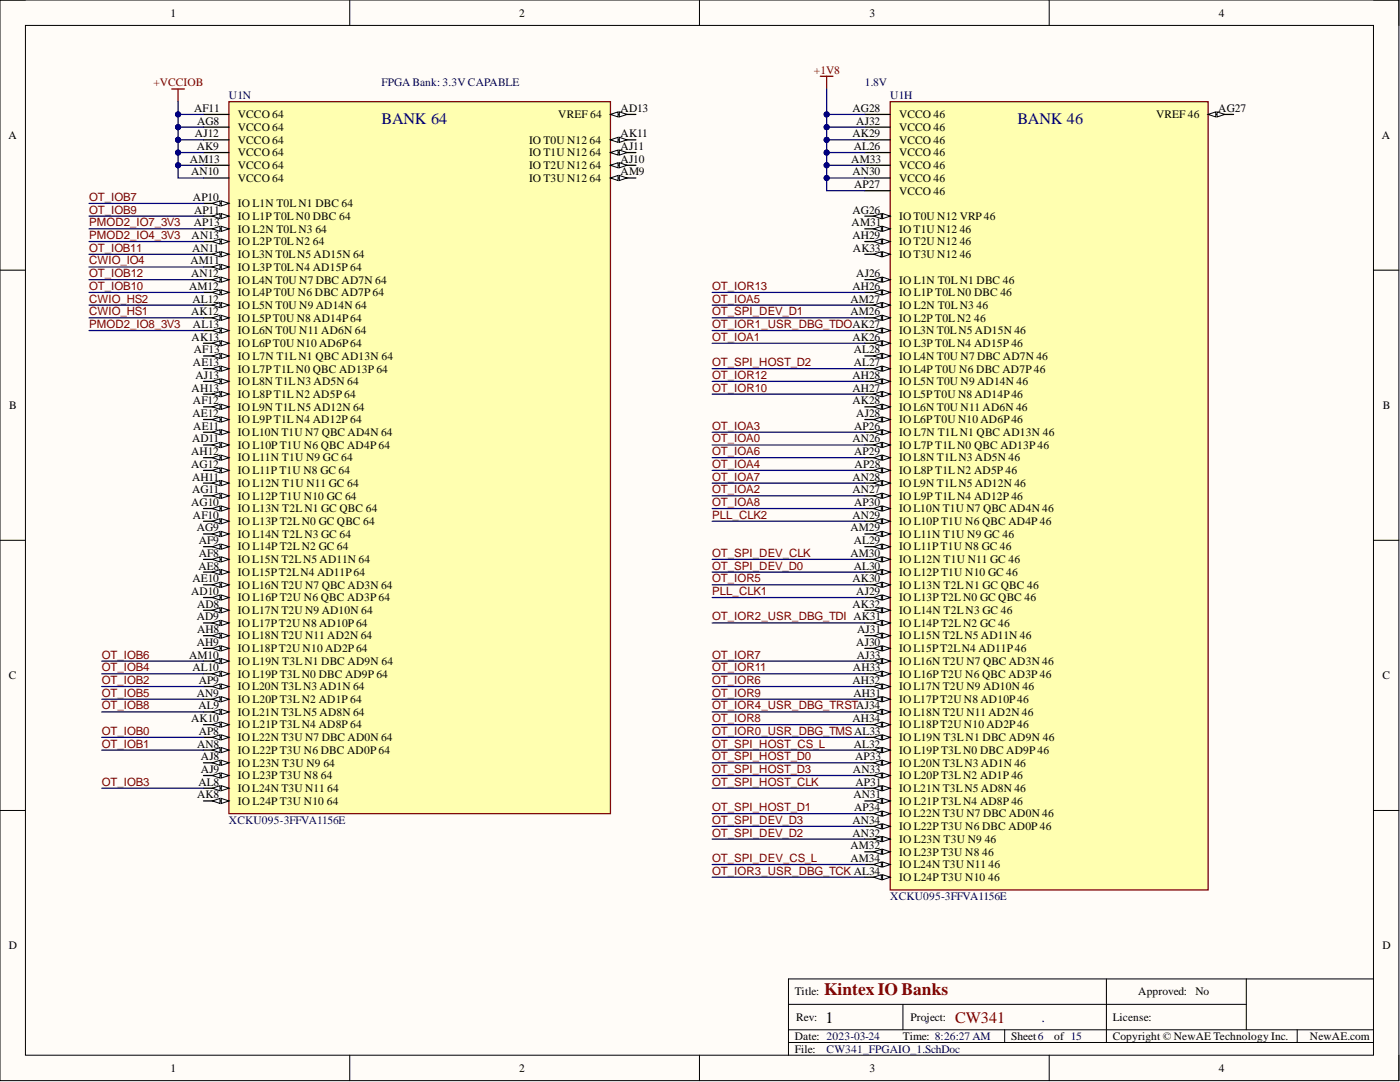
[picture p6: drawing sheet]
<svg xmlns="http://www.w3.org/2000/svg" width="279mm" height="216mm" viewBox="0 0 279 216" stroke-linecap="round" stroke-linejoin="round" font-family="sans-serif">
<defs><g id="words">
<text font-size="3.5" fill="#800000" x="164.5" y="198.6">Kintex IO Banks</text>
<g font-size="3.2" fill="#000080">
<text x="76.1" y="24.7">BANK 64</text>
<text x="203" y="24.7">BANK 46</text>
</g>
<text font-size="3.2" x="164.7" y="204">1</text>
<text font-size="3.2" fill="#800000" x="190.6" y="204">CW341</text>
<g font-size="2.8" fill="#000080">
<text x="184.5" y="203.9">.</text>
<text x="207.9" y="203.9">.</text>
</g>
<g font-size="2.3">
<text x="34" y="3.3">1</text>
<text x="103.6" y="3.3">2</text>
<text x="173.5" y="3.3">3</text>
<text x="243.2" y="3.3">4</text>
<text x="38.7" y="22.3">AF11</text>
<text x="47.5" y="23.6">VCCO 64</text>
<text x="111.4" y="23.6">VREF 64</text>
<text x="123.9" y="22.3">AD13</text>
<text x="170.1" y="22.3">AG28</text>
<text x="179.4" y="23.6">VCCO 46</text>
<text x="230.7" y="23.6">VREF 46</text>
<text x="243.1" y="22.3">AG27</text>
<text x="1.7" y="27.7">A</text>
<text x="38.9" y="27.4">AJ12</text>
<text x="39.3" y="29.9">AK9</text>
<text x="39.3" y="24.9">AG8</text>
<text x="47.5" y="26.1">VCCO 64</text>
<text x="47.5" y="28.7">VCCO 64</text>
<text x="105.6" y="28.7">IO T0U N12</text>
<text x="117.7" y="28.7">64</text>
<text x="123.9" y="27.4">AK11</text>
<text x="123.9" y="29.9">AJ11</text>
<text x="170.1" y="27.4">AK29</text>
<text x="170.4" y="29.9">AL26</text>
<text x="170.9" y="24.9">AJ32</text>
<text x="179.4" y="26.1">VCCO 46</text>
<text x="179.4" y="28.7">VCCO 46</text>
<text x="275.8" y="27.7">A</text>
<text x="37.9" y="32.5">AM13</text>
<text x="38.2" y="35">AN10</text>
<text x="47.5" y="31.2">VCCO 64</text>
<text x="47.5" y="33.7">VCCO 64</text>
<text x="105.6" y="31.2">IO T1U N12</text>
<text x="105.6" y="33.7">IO T2U N12</text>
<text x="117.7" y="31.2">64</text>
<text x="117.7" y="33.7">64</text>
<text x="123.9" y="32.5">AJ10</text>
<text x="123.9" y="35">AM9</text>
<text x="169.9" y="32.5">AM33</text>
<text x="170.1" y="35">AN30</text>
<text x="179.4" y="31.2">VCCO 46</text>
<text x="179.4" y="33.7">VCCO 46</text>
<text x="38.5" y="40.1">AP10</text>
<text x="47.5" y="36.3">VCCO 64</text>
<text x="47.5" y="41.3">IO L1N T0LN1 DBC 64</text>
<text x="105.6" y="36.3">IO T3U N12</text>
<text x="117.7" y="36.3">64</text>
<text x="170.5" y="37.5">AP27</text>
<text x="179.4" y="36.3">VCCO 46</text>
<text x="179.4" y="38.8">VCCO 46</text>
<text x="38.2" y="47.7">AN13</text>
<text x="38.7" y="45.2">AP13</text>
<text x="38.7" y="42.6">AP11</text>
<text x="47.5" y="43.9">IO L1P T0LN0 DBC 64</text>
<text x="47.5" y="46.4">IO L2N T0LN3</text>
<text x="62.9" y="46.4">64</text>
<text x="170" y="45.2">AM31</text>
<text x="170.1" y="42.6">AG26</text>
<text x="170.1" y="47.7">AH29</text>
<text x="179.4" y="43.9">IO T0U N12 VRP46</text>
<text x="179.4" y="46.4">IO T1U N12</text>
<text x="191.5" y="46.4">46</text>
<text x="38" y="52.8">AM11</text>
<text x="38.3" y="50.2">AN11</text>
<text x="47.5" y="49">IO L2P T0LN2</text>
<text x="47.5" y="51.5">IO L3N T0LN5 AD15N 64</text>
<text x="62.4" y="49">64</text>
<text x="170.2" y="50.2">AK33</text>
<text x="179.4" y="49">IO T2U N12</text>
<text x="179.4" y="51.5">IO T3U N12</text>
<text x="191.5" y="49">46</text>
<text x="191.5" y="51.5">46</text>
<text x="37.7" y="57.8">AM12</text>
<text x="38.2" y="55.3">AN12</text>
<text x="47.5" y="54">IO L3P T0LN4 AD15P 64</text>
<text x="47.5" y="56.6">IO L4N T0U N7 DBC AD7N 64</text>
<text x="47.5" y="59.1">IO L4P T0U N6 DBC AD7P 64</text>
<text x="170.1" y="57.8">AH26</text>
<text x="170.9" y="55.3">AJ26</text>
<text x="179.4" y="56.6">IO L1N T0LN1 DBC 46</text>
<text x="179.4" y="59.1">IO L1P T0LN0 DBC 46</text>
<text x="38.2" y="62.9">AK12</text>
<text x="38.4" y="60.4">AL12</text>
<text x="38.5" y="65.4">AL13</text>
<text x="47.5" y="61.6">IO L5N T0U N9 AD14N 64</text>
<text x="47.5" y="64.2">IO L5PT0U N8 AD14P64</text>
<text x="169.7" y="60.4">AM27</text>
<text x="169.7" y="62.9">AM26</text>
<text x="179.4" y="61.6">IO L2N T0LN3</text>
<text x="179.4" y="64.2">IO L2P T0LN2</text>
<text x="194.4" y="64.2">46</text>
<text x="194.9" y="61.6">46</text>
<text x="38.2" y="68">AK13</text>
<text x="38.7" y="70.5">AF13</text>
<text x="47.5" y="66.7">IO L6N T0U N11 AD6N 64</text>
<text x="47.5" y="69.3">IO L6PT0U N10 AD6P64</text>
<text x="47.5" y="71.8">IO L7N T1LN1 QBC AD13N 64</text>
<text x="170.1" y="68">AK26</text>
<text x="170.4" y="70.5">AL28</text>
<text x="179.4" y="66.7">IO L3N T0LN5 AD15N 46</text>
<text x="179.4" y="69.3">IO L3P T0LN4 AD15P 46</text>
<text x="179.4" y="71.8">IO L4N T0U N7 DBC AD7N 46</text>
<text x="38.5" y="73.1">AE13</text>
<text x="39" y="75.6">AJ13</text>
<text x="47.5" y="74.3">IO L7P T1LN0 QBC AD13P 64</text>
<text x="47.5" y="76.9">IO L8N T1LN3 AD5N 64</text>
<text x="170.1" y="75.6">AH28</text>
<text x="170.4" y="73.1">AL27</text>
<text x="179.4" y="74.3">IO L4P T0U N6 DBC AD7P 46</text>
<text x="179.4" y="76.9">IO L5N T0U N9 AD14N 46</text>
<text x="1.9" y="81.6">B</text>
<text x="38.2" y="78.1">AH13</text>
<text x="38.4" y="83.2">AE12</text>
<text x="38.5" y="80.7">AF12</text>
<text x="47.5" y="79.4">IO L8P T1LN2 AD5P 64</text>
<text x="47.5" y="81.9">IO L9N T1LN5 AD12N 64</text>
<text x="170.1" y="78.1">AH27</text>
<text x="170.1" y="80.7">AK28</text>
<text x="170.9" y="83.2">AJ28</text>
<text x="179.4" y="79.4">IO L5PT0U N8 AD14P46</text>
<text x="179.4" y="81.9">IO L6N T0U N11 AD6N 46</text>
<text x="276" y="81.6">B</text>
<text x="38.3" y="88.3">AD11</text>
<text x="38.6" y="85.7">AE11</text>
<text x="47.5" y="84.5">IO L9P T1LN4 AD12P 64</text>
<text x="47.5" y="87">IO L10N T1U N7 QBC AD4N 64</text>
<text x="47.5" y="89.5">IO L10P T1U N6 QBC AD4P 64</text>
<text x="170.1" y="88.3">AN26</text>
<text x="170.5" y="85.7">AP26</text>
<text x="179.4" y="84.5">IO L6PT0U N10 AD6P46</text>
<text x="179.4" y="87">IO L7N T1LN1 QBC AD13N 46</text>
<text x="179.4" y="89.5">IO L7P T1LN0 QBC AD13P 46</text>
<text x="38.2" y="90.8">AH12</text>
<text x="38.2" y="93.4">AG12</text>
<text x="38.3" y="95.9">AH11</text>
<text x="47.5" y="92.1">IO L11N T1U N9 GC 64</text>
<text x="47.5" y="94.6">IO L11P T1U N8 GC 64</text>
<text x="170.1" y="95.9">AN28</text>
<text x="170.5" y="90.8">AP29</text>
<text x="170.6" y="93.4">AP28</text>
<text x="179.4" y="92.1">IO L8N T1LN3 AD5N 46</text>
<text x="179.4" y="94.6">IO L8P T1LN2 AD5P 46</text>
<text x="38.2" y="101">AG10</text>
<text x="38.3" y="98.4">AG11</text>
<text x="47.5" y="97.2">IO L12N T1U N11 GC 64</text>
<text x="47.5" y="99.7">IO L12P T1U N10 GC 64</text>
<text x="170.1" y="98.4">AN27</text>
<text x="170.5" y="101">AP30</text>
<text x="179.4" y="97.2">IO L9N T1LN5 AD12N 46</text>
<text x="179.4" y="99.7">IO L9P T1LN4 AD12P 46</text>
<text x="38.5" y="103.5">AF10</text>
<text x="39.3" y="106">AG9</text>
<text x="47.5" y="102.2">IO L13N T2LN1 GC QBC 64</text>
<text x="47.5" y="104.8">IO L13P T2LN0 GC QBC 64</text>
<text x="47.5" y="107.3">IO L14N T2LN3 GC 64</text>
<text x="169.7" y="106">AM29</text>
<text x="170.1" y="103.5">AN29</text>
<text x="179.4" y="102.2">IO L10N T1U N7 QBC AD4N 46</text>
<text x="179.4" y="104.8">IO L10P T1U N6 QBC AD4P 46</text>
<text x="179.4" y="107.3">IO L11N T1U N9 GC 46</text>
<text x="39.6" y="113.6">AE8</text>
<text x="39.7" y="108.6">AF9</text>
<text x="39.7" y="111.1">AF8</text>
<text x="47.5" y="109.8">IO L14P T2LN2 GC 64</text>
<text x="47.5" y="112.4">IO L15N T2LN5 AD11N 64</text>
<text x="169.7" y="111.1">AM30</text>
<text x="170.4" y="108.6">AL29</text>
<text x="170.4" y="113.6">AL30</text>
<text x="179.4" y="109.8">IO L11P T1U N8 GC 46</text>
<text x="179.4" y="112.4">IO L12N T1U N11 GC 46</text>
<text x="38.2" y="118.7">AD10</text>
<text x="38.4" y="116.2">AE10</text>
<text x="47.5" y="114.9">IO L15PT2LN4 AD11P64</text>
<text x="47.5" y="117.5">IO L16N T2U N7 QBC AD3N 64</text>
<text x="47.5" y="120">IO L16P T2U N6 QBC AD3P 64</text>
<text x="170.1" y="116.2">AK30</text>
<text x="170.9" y="118.7">AJ29</text>
<text x="179.4" y="114.9">IO L12P T1U N10 GC 46</text>
<text x="179.4" y="117.5">IO L13N T2LN1 GC QBC 46</text>
<text x="179.4" y="120">IO L13P T2LN0 GC QBC 46</text>
<text x="39.3" y="123.8">AD9</text>
<text x="39.3" y="121.3">AD8</text>
<text x="47.5" y="122.5">IO L17N T2U N9 AD10N 64</text>
<text x="47.5" y="125.1">IO L17PT2U N8 AD10P64</text>
<text x="170.1" y="121.3">AK32</text>
<text x="179.4" y="122.5">IO L14N T2LN3 GC 46</text>
<text x="179.4" y="125.1">IO L14P T2LN2 GC 46</text>
<text x="37.7" y="131.4">AM10</text>
<text x="39.3" y="128.9">AH9</text>
<text x="39.3" y="126.3">AH8</text>
<text x="47.5" y="127.6">IO L18N T2U N11 AD2N 64</text>
<text x="47.5" y="130.1">IO L18PT2U N10 AD2P64</text>
<text x="170.9" y="128.9">AJ30</text>
<text x="171" y="131.4">AJ33</text>
<text x="171.1" y="126.3">AJ31</text>
<text x="179.4" y="127.6">IO L15N T2LN5 AD11N 46</text>
<text x="179.4" y="130.1">IO L15PT2LN4 AD11P46</text>
<text x="1.8" y="135.5">C</text>
<text x="38.4" y="133.9">AL10</text>
<text x="39.7" y="136.5">AP9</text>
<text x="47.5" y="132.7">IO L19N T3LN1 DBC AD9N 64</text>
<text x="47.5" y="135.2">IO L19P T3LN0 DBC AD9P 64</text>
<text x="47.5" y="137.7">IO L20N T3LN3 AD1N 64</text>
<text x="170.1" y="136.5">AH32</text>
<text x="170.2" y="133.9">AH33</text>
<text x="179.4" y="132.7">IO L16N T2U N7 QBC AD3N 46</text>
<text x="179.4" y="135.2">IO L16P T2U N6 QBC AD3P 46</text>
<text x="179.4" y="137.7">IO L17N T2U N9 AD10N 46</text>
<text x="275.9" y="135.5">C</text>
<text x="39.3" y="139">AN9</text>
<text x="39.6" y="141.6">AL9</text>
<text x="47.5" y="140.3">IO L20P T3LN2 AD1P 64</text>
<text x="47.5" y="142.8">IO L21N T3LN5 AD8N 64</text>
<text x="170.3" y="139">AH31</text>
<text x="179.4" y="140.3">IO L17PT2U N8 AD10P46</text>
<text x="179.4" y="142.8">IO L18N T2U N11 AD2N 46</text>
<text x="38.2" y="144.1">AK10</text>
<text x="39.3" y="149.2">AN8</text>
<text x="39.7" y="146.6">AP8</text>
<text x="47.5" y="145.4">IO L21P T3LN4 AD8P 64</text>
<text x="47.5" y="147.9">IO L22N T3U N7 DBC AD0N 64</text>
<text x="170.1" y="144.1">AH34</text>
<text x="170.4" y="149.2">AL32</text>
<text x="179.4" y="145.4">IO L18PT2U N10 AD2P46</text>
<text x="179.4" y="147.9">IO L19N T3LN1 DBC AD9N 46</text>
<text x="40.1" y="151.7">AJ8</text>
<text x="40.1" y="154.2">AJ9</text>
<text x="47.5" y="150.4">IO L22P T3U N6 DBC AD0P 64</text>
<text x="47.5" y="153">IO L23N T3U N9</text>
<text x="47.5" y="155.5">IO L23P T3U N8</text>
<text x="64" y="155.5">64</text>
<text x="64.5" y="153">64</text>
<text x="170.2" y="154.2">AN33</text>
<text x="170.6" y="151.7">AP33</text>
<text x="179.4" y="150.4">IO L19P T3LN0 DBC AD9P 46</text>
<text x="179.4" y="153">IO L20N T3LN3 AD1N 46</text>
<text x="179.4" y="155.5">IO L20P T3LN2 AD1P 46</text>
<text x="39.3" y="159.3">AK8</text>
<text x="39.6" y="156.8">AL8</text>
<text x="47.5" y="158">IO L24N T3U N11</text>
<text x="47.5" y="160.6">IO L24P T3U N10</text>
<text x="65.2" y="160.6">64</text>
<text x="65.3" y="158">64</text>
<text x="170.3" y="159.3">AN31</text>
<text x="170.5" y="161.8">AP34</text>
<text x="170.7" y="156.8">AP31</text>
<text x="179.4" y="158">IO L21N T3LN5 AD8N 46</text>
<text x="179.4" y="160.6">IO L21P T3LN4 AD8P 46</text>
<text x="170.1" y="164.4">AN34</text>
<text x="170.1" y="166.9">AN32</text>
<text x="179.4" y="163.1">IO L22N T3U N7 DBC AD0N 46</text>
<text x="179.4" y="165.7">IO L22P T3U N6 DBC AD0P 46</text>
<text x="169.7" y="169.5">AM32</text>
<text x="169.7" y="172">AM34</text>
<text x="179.4" y="168.2">IO L23N T3U N9</text>
<text x="179.4" y="170.7">IO L23P T3U N8</text>
<text x="179.4" y="173.3">IO L24N T3U N11</text>
<text x="196" y="170.7">46</text>
<text x="196.5" y="168.2">46</text>
<text x="197.3" y="173.3">46</text>
<text x="179.4" y="175.8">IO L24P T3U N10</text>
<text x="197.2" y="175.8">46</text>
<text x="1.8" y="189.4">D</text>
<text x="275.9" y="189.4">D</text>
<text x="158.6" y="198.6">Title:</text>
<text x="158.9" y="203.7">Rev:</text>
<text x="181.7" y="203.7">Project:</text>
<text x="222.1" y="203.7">License:</text>
<text x="227.2" y="198.6">Approved:</text>
<text x="238.6" y="198.6">No</text>
<text x="158.6" y="207.5">Date: 2023-03-24</text>
<text x="180.2" y="207.5">Time: 8:26:27 AM</text>
<text x="201.8" y="207.5">Sheet6</text>
<text x="210.4" y="207.5">of 15</text>
<text x="222.1" y="207.5">Copyright © NewAE Technology Inc.</text>
<text x="261.4" y="207.5">NewAE.com</text>
<text x="34" y="213.9">1</text>
<text x="103.6" y="213.9">2</text>
<text x="158.6" y="210">File:</text>
<text x="173.5" y="213.9">3</text>
<text x="243.2" y="213.9">4</text>
</g>
<g font-size="2.3" fill="#800000">
<text x="30.6" y="17.3">+VCCIOB</text>
<text x="162.4" y="14.7">+1V8</text>
<text x="17.8" y="40.1">OT_IOB7</text>
<text x="17.8" y="47.7">PMOD2_IO4_3V3</text>
<text x="17.8" y="45.2">PMOD2_IO7_3V3</text>
<text x="17.8" y="42.6">OT_IOB9</text>
<text x="17.8" y="50.2">OT_IOB11</text>
<text x="17.8" y="52.8">CWIO_IO4</text>
<text x="17.8" y="57.8">OT_IOB10</text>
<text x="17.8" y="55.3">OT_IOB12</text>
<text x="142.1" y="57.8">OT_IOR13</text>
<text x="17.8" y="65.4">PMOD2_IO8_3V3</text>
<text x="17.8" y="62.9">CWIO_HS1</text>
<text x="17.8" y="60.4">CWIO_HS2</text>
<text x="142.1" y="62.9">OT_SPI_DEV_D1</text>
<text x="142.1" y="65.4">OT_IOR1_USR_DBG_TDOAK27</text>
<text x="142.1" y="60.4">OT_IOA5</text>
<text x="142.1" y="68">OT_IOA1</text>
<text x="142.1" y="73.1">OT_SPI_HOST_D2</text>
<text x="142.1" y="75.6">OT_IOR12</text>
<text x="142.1" y="78.1">OT_IOR10</text>
<text x="142.1" y="88.3">OT_IOA0</text>
<text x="142.1" y="85.7">OT_IOA3</text>
<text x="142.1" y="93.4">OT_IOA4</text>
<text x="142.1" y="90.8">OT_IOA6</text>
<text x="142.1" y="95.9">OT_IOA7</text>
<text x="142.1" y="98.4">OT_IOA2</text>
<text x="142.1" y="101">OT_IOA8</text>
<text x="142.1" y="103.5">PLL_CLK2</text>
<text x="142.1" y="111.1">OT_SPI_DEV_CLK</text>
<text x="142.1" y="113.6">OT_SPI_DEV_D0</text>
<text x="142.1" y="116.2">OT_IOR5</text>
<text x="142.1" y="118.7">PLL_CLK1</text>
<text x="142.1" y="123.8">OT_IOR2_USR_DBG_TDI AK31</text>
<text x="20.3" y="131.4">OT_IOB6</text>
<text x="142.1" y="131.4">OT_IOR7</text>
<text x="20.3" y="136.5">OT_IOB2</text>
<text x="20.3" y="133.9">OT_IOB4</text>
<text x="142.1" y="136.5">OT_IOR6</text>
<text x="142.1" y="133.9">OT_IOR11</text>
<text x="20.3" y="139">OT_IOB5</text>
<text x="20.3" y="141.6">OT_IOB8</text>
<text x="142.1" y="141.6">OT_IOR4_USR_DBG_TRSTAJ34</text>
<text x="142.1" y="139">OT_IOR9</text>
<text x="20.3" y="146.6">OT_IOB0</text>
<text x="20.3" y="149.2">OT_IOB1</text>
<text x="142.1" y="149.2">OT_SPI_HOST_CS_L</text>
<text x="142.1" y="146.6">OT_IOR0_USR_DBG_TMSAL33</text>
<text x="142.1" y="144.1">OT_IOR8</text>
<text x="142.1" y="151.7">OT_SPI_HOST_D0</text>
<text x="142.1" y="154.2">OT_SPI_HOST_D3</text>
<text x="20.3" y="156.8">OT_IOB3</text>
<text x="142.1" y="161.8">OT_SPI_HOST_D1</text>
<text x="142.1" y="156.8">OT_SPI_HOST_CLK</text>
<text x="142.1" y="166.9">OT_SPI_DEV_D2</text>
<text x="142.1" y="164.4">OT_SPI_DEV_D3</text>
<text x="142.1" y="172">OT_SPI_DEV_CS_L</text>
<text x="142.1" y="174.5">OT_IOR3_USR_DBG_TCK AL34</text>
</g>
<g font-size="2.3" fill="#000080">
<text x="76.1" y="17.3">FPGABank: 3.3V CAPABLE</text>
<text x="172.6" y="17.3">1.8V</text>
<text x="45.7" y="19.8">U1N</text>
<text x="177.7" y="19.8">U1H</text>
<text x="45.7" y="164.4">XCKU095-3FFVA1156E</text>
<text x="177.7" y="179.6">XCKU095-3FFVA1156E</text>
<text x="165" y="210">CW341_FPGAIO_1.SchDoc</text>
</g>
</g></defs>
<path d="M0 0h279.2v215.6h-279.2z" fill-rule="evenodd" fill="#fffcf8"/>
<path d="M0 0h279.2v215.6h-279.2z" fill="none" stroke="#000" stroke-width=".2"/>
<path d="M5.1 5.1h269v205.5h-269z" fill-rule="evenodd" fill="#fffcf8"/>
<g fill="none" stroke="#000" stroke-width=".2">
<path d="M0 0h5.1M5.1 5.1h269v205.5h-269zM69.8 0v5.1M139.6 0v5.1M209.4 0v5.1M274.1 0h5.1v5.1M0 53.9h5.1M274.1 53.9h5.1M0 107.8h5.1M274.1 107.8h5.1M0 161.7h5.1M274.1 161.7h5.1"/>
<path d="M220.8 195.3v12.7M248.7 195.3v10.2M274.1 195.3h-116.7v15.3M69.8 210.6v5M139.6 210.6v5M157.4 200.4h91.3M157.4 208h116.7M157.4 205.5h116.7M180.2 200.4v5.1M200.5 205.5v2.5M209.4 210.6v5M258.9 205.5v2.5"/>
<path d="M279.2 210.6v5"/>
</g>
<path d="M34.3 17.8h2.5M35.5 17.8v2.5M163.7 15.2h2.5M165 15.2v2.6" fill="none" stroke="#800000" stroke-width=".25"/>
<path d="M45.7 20.3h76.1v142.1h-76.1z" fill-rule="evenodd" fill="#ffffb0"/>
<path d="M45.7 20.3h76.1v142.1h-76.1z" fill="none" stroke="#800000" stroke-width=".25"/>
<path d="M40.6 22.8h5.1M40.6 25.4h5.1M40.6 27.9h5.1M40.6 30.4h5.1M40.6 33h5.1M40.6 35.5h5.1M40.6 40.6h5.1" fill="none" stroke="#000" stroke-width=".25"/>
<path d="M44.2 40.1l1.5 .5-1.5 .5z" fill="#f8fcff"/>
<path d="M44.2 40.1l1.5 .5-1.5 .5z" fill="none" stroke="#000" stroke-width=".2"/>
<path d="M42.4 40.6l1.5-.5v1z" fill="#f8fcff"/>
<path d="M42.4 40.6l1.5-.5v1z" fill="none" stroke="#000" stroke-width=".2"/>
<path d="M40.6 43.1h5.1" fill="none" stroke="#000" stroke-width=".25"/>
<path d="M44.2 42.6l1.5 .5-1.5 .5z" fill="#f8fcff"/>
<path d="M44.2 42.6l1.5 .5-1.5 .5z" fill="none" stroke="#000" stroke-width=".2"/>
<path d="M42.4 43.1l1.5-.5v1z" fill="#f8fcff"/>
<path d="M42.4 43.1l1.5-.5v1z" fill="none" stroke="#000" stroke-width=".2"/>
<path d="M40.6 45.7h5.1" fill="none" stroke="#000" stroke-width=".25"/>
<path d="M44.2 45.2l1.5 .5-1.5 .5z" fill="#f8fcff"/>
<path d="M44.2 45.2l1.5 .5-1.5 .5z" fill="none" stroke="#000" stroke-width=".2"/>
<path d="M42.4 45.7l1.5-.5v1z" fill="#f8fcff"/>
<path d="M42.4 45.7l1.5-.5v1z" fill="none" stroke="#000" stroke-width=".2"/>
<path d="M40.6 48.2h5.1" fill="none" stroke="#000" stroke-width=".25"/>
<path d="M44.2 47.7l1.5 .5-1.5 .5z" fill="#f8fcff"/>
<path d="M44.2 47.7l1.5 .5-1.5 .5z" fill="none" stroke="#000" stroke-width=".2"/>
<path d="M42.4 48.2l1.5-.5v1z" fill="#f8fcff"/>
<path d="M42.4 48.2l1.5-.5v1z" fill="none" stroke="#000" stroke-width=".2"/>
<path d="M40.6 50.7h5.1" fill="none" stroke="#000" stroke-width=".25"/>
<path d="M44.2 50.2l1.5 .5-1.5 .5z" fill="#f8fcff"/>
<path d="M44.2 50.2l1.5 .5-1.5 .5z" fill="none" stroke="#000" stroke-width=".2"/>
<path d="M42.4 50.7l1.5-.5v1z" fill="#f8fcff"/>
<path d="M42.4 50.7l1.5-.5v1z" fill="none" stroke="#000" stroke-width=".2"/>
<path d="M40.6 53.3h5.1" fill="none" stroke="#000" stroke-width=".25"/>
<path d="M44.2 52.8l1.5 .5-1.5 .5z" fill="#f8fcff"/>
<path d="M44.2 52.8l1.5 .5-1.5 .5z" fill="none" stroke="#000" stroke-width=".2"/>
<path d="M42.4 53.3l1.5-.5v1z" fill="#f8fcff"/>
<path d="M42.4 53.3l1.5-.5v1z" fill="none" stroke="#000" stroke-width=".2"/>
<path d="M40.6 55.8h5.1" fill="none" stroke="#000" stroke-width=".25"/>
<path d="M44.2 55.3l1.5 .5-1.5 .5z" fill="#f8fcff"/>
<path d="M44.2 55.3l1.5 .5-1.5 .5z" fill="none" stroke="#000" stroke-width=".2"/>
<path d="M42.4 55.8l1.5-.5v1z" fill="#f8fcff"/>
<path d="M42.4 55.8l1.5-.5v1z" fill="none" stroke="#000" stroke-width=".2"/>
<path d="M40.6 58.3h5.1" fill="none" stroke="#000" stroke-width=".25"/>
<path d="M44.2 57.8l1.5 .5-1.5 .6z" fill="#f8fcff"/>
<path d="M44.2 57.8l1.5 .5-1.5 .6z" fill="none" stroke="#000" stroke-width=".2"/>
<path d="M42.4 58.3l1.5-.5v1.1z" fill="#f8fcff"/>
<path d="M42.4 58.3l1.5-.5v1.1z" fill="none" stroke="#000" stroke-width=".2"/>
<path d="M40.6 60.9h5.1" fill="none" stroke="#000" stroke-width=".25"/>
<path d="M44.2 60.4l1.5 .5-1.5 .5z" fill="#f8fcff"/>
<path d="M44.2 60.4l1.5 .5-1.5 .5z" fill="none" stroke="#000" stroke-width=".2"/>
<path d="M42.4 60.9l1.5-.5v1z" fill="#f8fcff"/>
<path d="M42.4 60.9l1.5-.5v1z" fill="none" stroke="#000" stroke-width=".2"/>
<path d="M40.6 63.4h5.1" fill="none" stroke="#000" stroke-width=".25"/>
<path d="M44.2 62.9l1.5 .5-1.5 .5z" fill="#f8fcff"/>
<path d="M44.2 62.9l1.5 .5-1.5 .5z" fill="none" stroke="#000" stroke-width=".2"/>
<path d="M42.4 63.4l1.5-.5v1z" fill="#f8fcff"/>
<path d="M42.4 63.4l1.5-.5v1z" fill="none" stroke="#000" stroke-width=".2"/>
<path d="M40.6 66h5.1" fill="none" stroke="#000" stroke-width=".25"/>
<path d="M44.2 65.4l1.5 .6-1.5 .5z" fill="#f8fcff"/>
<path d="M44.2 65.4l1.5 .6-1.5 .5z" fill="none" stroke="#000" stroke-width=".2"/>
<path d="M42.4 66l1.5-.6v1.1z" fill="#f8fcff"/>
<path d="M42.4 66l1.5-.6v1.1z" fill="none" stroke="#000" stroke-width=".2"/>
<path d="M40.6 68.5h5.1" fill="none" stroke="#000" stroke-width=".25"/>
<path d="M44.2 68l1.5 .5-1.5 .5z" fill="#f8fcff"/>
<path d="M44.2 68l1.5 .5-1.5 .5z" fill="none" stroke="#000" stroke-width=".2"/>
<path d="M42.4 68.5l1.5-.5v1z" fill="#f8fcff"/>
<path d="M42.4 68.5l1.5-.5v1z" fill="none" stroke="#000" stroke-width=".2"/>
<path d="M40.6 71h5.1" fill="none" stroke="#000" stroke-width=".25"/>
<path d="M44.2 70.5l1.5 .5-1.5 .5z" fill="#f8fcff"/>
<path d="M44.2 70.5l1.5 .5-1.5 .5z" fill="none" stroke="#000" stroke-width=".2"/>
<path d="M42.4 71l1.5-.5v1z" fill="#f8fcff"/>
<path d="M42.4 71l1.5-.5v1z" fill="none" stroke="#000" stroke-width=".2"/>
<path d="M40.6 73.6h5.1" fill="none" stroke="#000" stroke-width=".25"/>
<path d="M44.2 73.1l1.5 .5-1.5 .5z" fill="#f8fcff"/>
<path d="M44.2 73.1l1.5 .5-1.5 .5z" fill="none" stroke="#000" stroke-width=".2"/>
<path d="M42.4 73.6l1.5-.5v1z" fill="#f8fcff"/>
<path d="M42.4 73.6l1.5-.5v1z" fill="none" stroke="#000" stroke-width=".2"/>
<path d="M40.6 76.1h5.1" fill="none" stroke="#000" stroke-width=".25"/>
<path d="M44.2 75.6l1.5 .5-1.5 .5z" fill="#f8fcff"/>
<path d="M44.2 75.6l1.5 .5-1.5 .5z" fill="none" stroke="#000" stroke-width=".2"/>
<path d="M42.4 76.1l1.5-.5v1z" fill="#f8fcff"/>
<path d="M42.4 76.1l1.5-.5v1z" fill="none" stroke="#000" stroke-width=".2"/>
<path d="M40.6 78.6h5.1" fill="none" stroke="#000" stroke-width=".25"/>
<path d="M44.2 78.1l1.5 .5-1.5 .5z" fill="#f8fcff"/>
<path d="M44.2 78.1l1.5 .5-1.5 .5z" fill="none" stroke="#000" stroke-width=".2"/>
<path d="M42.4 78.6l1.5-.5v1z" fill="#f8fcff"/>
<path d="M42.4 78.6l1.5-.5v1z" fill="none" stroke="#000" stroke-width=".2"/>
<path d="M40.6 81.2h5.1" fill="none" stroke="#000" stroke-width=".25"/>
<path d="M44.2 80.7l1.5 .5-1.5 .5z" fill="#f8fcff"/>
<path d="M44.2 80.7l1.5 .5-1.5 .5z" fill="none" stroke="#000" stroke-width=".2"/>
<path d="M42.4 81.2l1.5-.5v1z" fill="#f8fcff"/>
<path d="M42.4 81.2l1.5-.5v1z" fill="none" stroke="#000" stroke-width=".2"/>
<path d="M40.6 83.7h5.1" fill="none" stroke="#000" stroke-width=".25"/>
<path d="M44.2 83.2l1.5 .5-1.5 .5z" fill="#f8fcff"/>
<path d="M44.2 83.2l1.5 .5-1.5 .5z" fill="none" stroke="#000" stroke-width=".2"/>
<path d="M42.4 83.7l1.5-.5v1z" fill="#f8fcff"/>
<path d="M42.4 83.7l1.5-.5v1z" fill="none" stroke="#000" stroke-width=".2"/>
<path d="M40.6 86.3h5.1" fill="none" stroke="#000" stroke-width=".25"/>
<path d="M44.2 85.7l1.5 .6-1.5 .5z" fill="#f8fcff"/>
<path d="M44.2 85.7l1.5 .6-1.5 .5z" fill="none" stroke="#000" stroke-width=".2"/>
<path d="M42.4 86.3l1.5-.6v1.1z" fill="#f8fcff"/>
<path d="M42.4 86.3l1.5-.6v1.1z" fill="none" stroke="#000" stroke-width=".2"/>
<path d="M40.6 88.8h5.1" fill="none" stroke="#000" stroke-width=".25"/>
<path d="M44.2 88.3l1.5 .5-1.5 .5z" fill="#f8fcff"/>
<path d="M44.2 88.3l1.5 .5-1.5 .5z" fill="none" stroke="#000" stroke-width=".2"/>
<path d="M42.4 88.8l1.5-.5v1z" fill="#f8fcff"/>
<path d="M42.4 88.8l1.5-.5v1z" fill="none" stroke="#000" stroke-width=".2"/>
<path d="M40.6 91.3h5.1" fill="none" stroke="#000" stroke-width=".25"/>
<path d="M44.2 90.8l1.5 .5-1.5 .5z" fill="#f8fcff"/>
<path d="M44.2 90.8l1.5 .5-1.5 .5z" fill="none" stroke="#000" stroke-width=".2"/>
<path d="M42.4 91.3l1.5-.5v1z" fill="#f8fcff"/>
<path d="M42.4 91.3l1.5-.5v1z" fill="none" stroke="#000" stroke-width=".2"/>
<path d="M40.6 93.9h5.1" fill="none" stroke="#000" stroke-width=".25"/>
<path d="M44.2 93.4l1.5 .5-1.5 .5z" fill="#f8fcff"/>
<path d="M44.2 93.4l1.5 .5-1.5 .5z" fill="none" stroke="#000" stroke-width=".2"/>
<path d="M42.4 93.9l1.5-.5v1z" fill="#f8fcff"/>
<path d="M42.4 93.9l1.5-.5v1z" fill="none" stroke="#000" stroke-width=".2"/>
<path d="M40.6 96.4h5.1" fill="none" stroke="#000" stroke-width=".25"/>
<path d="M44.2 95.9l1.5 .5-1.5 .5z" fill="#f8fcff"/>
<path d="M44.2 95.9l1.5 .5-1.5 .5z" fill="none" stroke="#000" stroke-width=".2"/>
<path d="M42.4 96.4l1.5-.5v1z" fill="#f8fcff"/>
<path d="M42.4 96.4l1.5-.5v1z" fill="none" stroke="#000" stroke-width=".2"/>
<path d="M40.6 98.9h5.1" fill="none" stroke="#000" stroke-width=".25"/>
<path d="M44.2 98.4l1.5 .5-1.5 .5z" fill="#f8fcff"/>
<path d="M44.2 98.4l1.5 .5-1.5 .5z" fill="none" stroke="#000" stroke-width=".2"/>
<path d="M42.4 98.9l1.5-.5v1z" fill="#f8fcff"/>
<path d="M42.4 98.9l1.5-.5v1z" fill="none" stroke="#000" stroke-width=".2"/>
<path d="M40.6 101.5h5.1" fill="none" stroke="#000" stroke-width=".25"/>
<path d="M44.2 101l1.5 .5-1.5 .5z" fill="#f8fcff"/>
<path d="M44.2 101l1.5 .5-1.5 .5z" fill="none" stroke="#000" stroke-width=".2"/>
<path d="M42.4 101.5l1.5-.5v1z" fill="#f8fcff"/>
<path d="M42.4 101.5l1.5-.5v1z" fill="none" stroke="#000" stroke-width=".2"/>
<path d="M40.6 104h5.1" fill="none" stroke="#000" stroke-width=".25"/>
<path d="M44.2 103.5l1.5 .5-1.5 .5z" fill="#f8fcff"/>
<path d="M44.2 103.5l1.5 .5-1.5 .5z" fill="none" stroke="#000" stroke-width=".2"/>
<path d="M42.4 104l1.5-.5v1z" fill="#f8fcff"/>
<path d="M42.4 104l1.5-.5v1z" fill="none" stroke="#000" stroke-width=".2"/>
<path d="M40.6 106.5h5.1" fill="none" stroke="#000" stroke-width=".25"/>
<path d="M44.2 106l1.5 .5-1.5 .6z" fill="#f8fcff"/>
<path d="M44.2 106l1.5 .5-1.5 .6z" fill="none" stroke="#000" stroke-width=".2"/>
<path d="M42.4 106.5l1.5-.5v1.1z" fill="#f8fcff"/>
<path d="M42.4 106.5l1.5-.5v1.1z" fill="none" stroke="#000" stroke-width=".2"/>
<path d="M40.6 109.1h5.1" fill="none" stroke="#000" stroke-width=".25"/>
<path d="M44.2 108.6l1.5 .5-1.5 .5z" fill="#f8fcff"/>
<path d="M44.2 108.6l1.5 .5-1.5 .5z" fill="none" stroke="#000" stroke-width=".2"/>
<path d="M42.4 109.1l1.5-.5v1z" fill="#f8fcff"/>
<path d="M42.4 109.1l1.5-.5v1z" fill="none" stroke="#000" stroke-width=".2"/>
<path d="M40.6 111.6h5.1" fill="none" stroke="#000" stroke-width=".25"/>
<path d="M44.2 111.1l1.5 .5-1.5 .5z" fill="#f8fcff"/>
<path d="M44.2 111.1l1.5 .5-1.5 .5z" fill="none" stroke="#000" stroke-width=".2"/>
<path d="M42.4 111.6l1.5-.5v1z" fill="#f8fcff"/>
<path d="M42.4 111.6l1.5-.5v1z" fill="none" stroke="#000" stroke-width=".2"/>
<path d="M40.6 114.2h5.1" fill="none" stroke="#000" stroke-width=".25"/>
<path d="M44.2 113.6l1.5 .6-1.5 .5z" fill="#f8fcff"/>
<path d="M44.2 113.6l1.5 .6-1.5 .5z" fill="none" stroke="#000" stroke-width=".2"/>
<path d="M42.4 114.2l1.5-.6v1.1z" fill="#f8fcff"/>
<path d="M42.4 114.2l1.5-.6v1.1z" fill="none" stroke="#000" stroke-width=".2"/>
<path d="M40.6 116.7h5.1" fill="none" stroke="#000" stroke-width=".25"/>
<path d="M44.2 116.2l1.5 .5-1.5 .5z" fill="#f8fcff"/>
<path d="M44.2 116.2l1.5 .5-1.5 .5z" fill="none" stroke="#000" stroke-width=".2"/>
<path d="M42.4 116.7l1.5-.5v1z" fill="#f8fcff"/>
<path d="M42.4 116.7l1.5-.5v1z" fill="none" stroke="#000" stroke-width=".2"/>
<path d="M40.6 119.2h5.1" fill="none" stroke="#000" stroke-width=".25"/>
<path d="M44.2 118.7l1.5 .5-1.5 .5z" fill="#f8fcff"/>
<path d="M44.2 118.7l1.5 .5-1.5 .5z" fill="none" stroke="#000" stroke-width=".2"/>
<path d="M42.4 119.2l1.5-.5v1z" fill="#f8fcff"/>
<path d="M42.4 119.2l1.5-.5v1z" fill="none" stroke="#000" stroke-width=".2"/>
<path d="M40.6 121.8h5.1" fill="none" stroke="#000" stroke-width=".25"/>
<path d="M44.2 121.3l1.5 .5-1.5 .5z" fill="#f8fcff"/>
<path d="M44.2 121.3l1.5 .5-1.5 .5z" fill="none" stroke="#000" stroke-width=".2"/>
<path d="M42.4 121.8l1.5-.5v1z" fill="#f8fcff"/>
<path d="M42.4 121.8l1.5-.5v1z" fill="none" stroke="#000" stroke-width=".2"/>
<path d="M40.6 124.3h5.1" fill="none" stroke="#000" stroke-width=".25"/>
<path d="M44.2 123.8l1.5 .5-1.5 .5z" fill="#f8fcff"/>
<path d="M44.2 123.8l1.5 .5-1.5 .5z" fill="none" stroke="#000" stroke-width=".2"/>
<path d="M42.4 124.3l1.5-.5v1z" fill="#f8fcff"/>
<path d="M42.4 124.3l1.5-.5v1z" fill="none" stroke="#000" stroke-width=".2"/>
<path d="M40.6 126.8h5.1" fill="none" stroke="#000" stroke-width=".25"/>
<path d="M44.2 126.3l1.5 .5-1.5 .5z" fill="#f8fcff"/>
<path d="M44.2 126.3l1.5 .5-1.5 .5z" fill="none" stroke="#000" stroke-width=".2"/>
<path d="M42.4 126.8l1.5-.5v1z" fill="#f8fcff"/>
<path d="M42.4 126.8l1.5-.5v1z" fill="none" stroke="#000" stroke-width=".2"/>
<path d="M40.6 129.4h5.1" fill="none" stroke="#000" stroke-width=".25"/>
<path d="M44.2 128.9l1.5 .5-1.5 .5z" fill="#f8fcff"/>
<path d="M44.2 128.9l1.5 .5-1.5 .5z" fill="none" stroke="#000" stroke-width=".2"/>
<path d="M42.4 129.4l1.5-.5v1z" fill="#f8fcff"/>
<path d="M42.4 129.4l1.5-.5v1z" fill="none" stroke="#000" stroke-width=".2"/>
<path d="M40.6 131.9h5.1" fill="none" stroke="#000" stroke-width=".25"/>
<path d="M44.2 131.4l1.5 .5-1.5 .5z" fill="#f8fcff"/>
<path d="M44.2 131.4l1.5 .5-1.5 .5z" fill="none" stroke="#000" stroke-width=".2"/>
<path d="M42.4 131.9l1.5-.5v1z" fill="#f8fcff"/>
<path d="M42.4 131.9l1.5-.5v1z" fill="none" stroke="#000" stroke-width=".2"/>
<path d="M40.6 134.5h5.1" fill="none" stroke="#000" stroke-width=".25"/>
<path d="M44.2 133.9l1.5 .6-1.5 .5z" fill="#f8fcff"/>
<path d="M44.2 133.9l1.5 .6-1.5 .5z" fill="none" stroke="#000" stroke-width=".2"/>
<path d="M42.4 134.5l1.5-.6v1.1z" fill="#f8fcff"/>
<path d="M42.4 134.5l1.5-.6v1.1z" fill="none" stroke="#000" stroke-width=".2"/>
<path d="M40.6 137h5.1" fill="none" stroke="#000" stroke-width=".25"/>
<path d="M44.2 136.5l1.5 .5-1.5 .5z" fill="#f8fcff"/>
<path d="M44.2 136.5l1.5 .5-1.5 .5z" fill="none" stroke="#000" stroke-width=".2"/>
<path d="M42.4 137l1.5-.5v1z" fill="#f8fcff"/>
<path d="M42.4 137l1.5-.5v1z" fill="none" stroke="#000" stroke-width=".2"/>
<path d="M40.6 139.5h5.1" fill="none" stroke="#000" stroke-width=".25"/>
<path d="M44.2 139l1.5 .5-1.5 .5z" fill="#f8fcff"/>
<path d="M44.2 139l1.5 .5-1.5 .5z" fill="none" stroke="#000" stroke-width=".2"/>
<path d="M42.4 139.5l1.5-.5v1z" fill="#f8fcff"/>
<path d="M42.4 139.5l1.5-.5v1z" fill="none" stroke="#000" stroke-width=".2"/>
<path d="M40.6 142.1h5.1" fill="none" stroke="#000" stroke-width=".25"/>
<path d="M44.2 141.6l1.5 .5-1.5 .5z" fill="#f8fcff"/>
<path d="M44.2 141.6l1.5 .5-1.5 .5z" fill="none" stroke="#000" stroke-width=".2"/>
<path d="M42.4 142.1l1.5-.5v1z" fill="#f8fcff"/>
<path d="M42.4 142.1l1.5-.5v1z" fill="none" stroke="#000" stroke-width=".2"/>
<path d="M40.6 144.6h5.1" fill="none" stroke="#000" stroke-width=".25"/>
<path d="M44.2 144.1l1.5 .5-1.5 .5z" fill="#f8fcff"/>
<path d="M44.2 144.1l1.5 .5-1.5 .5z" fill="none" stroke="#000" stroke-width=".2"/>
<path d="M42.4 144.6l1.5-.5v1z" fill="#f8fcff"/>
<path d="M42.4 144.6l1.5-.5v1z" fill="none" stroke="#000" stroke-width=".2"/>
<path d="M40.6 147.1h5.1" fill="none" stroke="#000" stroke-width=".25"/>
<path d="M44.2 146.6l1.5 .5-1.5 .5z" fill="#f8fcff"/>
<path d="M44.2 146.6l1.5 .5-1.5 .5z" fill="none" stroke="#000" stroke-width=".2"/>
<path d="M42.4 147.1l1.5-.5v1z" fill="#f8fcff"/>
<path d="M42.4 147.1l1.5-.5v1z" fill="none" stroke="#000" stroke-width=".2"/>
<path d="M40.6 149.7h5.1" fill="none" stroke="#000" stroke-width=".25"/>
<path d="M44.2 149.2l1.5 .5-1.5 .5z" fill="#f8fcff"/>
<path d="M44.2 149.2l1.5 .5-1.5 .5z" fill="none" stroke="#000" stroke-width=".2"/>
<path d="M42.4 149.7l1.5-.5v1z" fill="#f8fcff"/>
<path d="M42.4 149.7l1.5-.5v1z" fill="none" stroke="#000" stroke-width=".2"/>
<path d="M40.6 152.2h5.1" fill="none" stroke="#000" stroke-width=".25"/>
<path d="M44.2 151.7l1.5 .5-1.5 .5z" fill="#f8fcff"/>
<path d="M44.2 151.7l1.5 .5-1.5 .5z" fill="none" stroke="#000" stroke-width=".2"/>
<path d="M42.4 152.2l1.5-.5v1z" fill="#f8fcff"/>
<path d="M42.4 152.2l1.5-.5v1z" fill="none" stroke="#000" stroke-width=".2"/>
<path d="M40.6 154.7h5.1" fill="none" stroke="#000" stroke-width=".25"/>
<path d="M44.2 154.2l1.5 .5-1.5 .6z" fill="#f8fcff"/>
<path d="M44.2 154.2l1.5 .5-1.5 .6z" fill="none" stroke="#000" stroke-width=".2"/>
<path d="M42.4 154.7l1.5-.5v1.1z" fill="#f8fcff"/>
<path d="M42.4 154.7l1.5-.5v1.1z" fill="none" stroke="#000" stroke-width=".2"/>
<path d="M40.6 157.3h5.1" fill="none" stroke="#000" stroke-width=".25"/>
<path d="M44.2 156.8l1.5 .5-1.5 .5z" fill="#f8fcff"/>
<path d="M44.2 156.8l1.5 .5-1.5 .5z" fill="none" stroke="#000" stroke-width=".2"/>
<path d="M42.4 157.3l1.5-.5v1z" fill="#f8fcff"/>
<path d="M42.4 157.3l1.5-.5v1z" fill="none" stroke="#000" stroke-width=".2"/>
<path d="M40.6 159.8h5.1" fill="none" stroke="#000" stroke-width=".25"/>
<path d="M44.2 159.3l1.5 .5-1.5 .5z" fill="#f8fcff"/>
<path d="M44.2 159.3l1.5 .5-1.5 .5z" fill="none" stroke="#000" stroke-width=".2"/>
<path d="M42.4 159.8l1.5-.5v1z" fill="#f8fcff"/>
<path d="M42.4 159.8l1.5-.5v1z" fill="none" stroke="#000" stroke-width=".2"/>
<path d="M121.8 22.8h5.1" fill="none" stroke="#000" stroke-width=".25"/>
<path d="M121.8 22.8l1.5-.5v1z" fill="#f8fcff"/>
<path d="M121.8 22.8l1.5-.5v1z" fill="none" stroke="#000" stroke-width=".2"/>
<path d="M123.6 22.3l1.5 .5-1.5 .5z" fill="#f8fcff"/>
<path d="M123.6 22.3l1.5 .5-1.5 .5z" fill="none" stroke="#000" stroke-width=".2"/>
<path d="M121.8 27.9h5.1" fill="none" stroke="#000" stroke-width=".25"/>
<path d="M121.8 27.9l1.5-.5v1z" fill="#f8fcff"/>
<path d="M121.8 27.9l1.5-.5v1z" fill="none" stroke="#000" stroke-width=".2"/>
<path d="M123.6 27.4l1.5 .5-1.5 .5z" fill="#f8fcff"/>
<path d="M123.6 27.4l1.5 .5-1.5 .5z" fill="none" stroke="#000" stroke-width=".2"/>
<path d="M121.8 30.4h5.1" fill="none" stroke="#000" stroke-width=".25"/>
<path d="M121.8 30.4l1.5-.5v1z" fill="#f8fcff"/>
<path d="M121.8 30.4l1.5-.5v1z" fill="none" stroke="#000" stroke-width=".2"/>
<path d="M123.6 29.9l1.5 .5-1.5 .5z" fill="#f8fcff"/>
<path d="M123.6 29.9l1.5 .5-1.5 .5z" fill="none" stroke="#000" stroke-width=".2"/>
<path d="M121.8 33h5.1" fill="none" stroke="#000" stroke-width=".25"/>
<path d="M121.8 33l1.5-.5v1z" fill="#f8fcff"/>
<path d="M121.8 33l1.5-.5v1z" fill="none" stroke="#000" stroke-width=".2"/>
<path d="M123.6 32.5l1.5 .5-1.5 .5z" fill="#f8fcff"/>
<path d="M123.6 32.5l1.5 .5-1.5 .5z" fill="none" stroke="#000" stroke-width=".2"/>
<path d="M121.8 35.5h5.1" fill="none" stroke="#000" stroke-width=".25"/>
<path d="M121.8 35.5l1.5-.5v1z" fill="#f8fcff"/>
<path d="M121.8 35.5l1.5-.5v1z" fill="none" stroke="#000" stroke-width=".2"/>
<path d="M123.6 35l1.5 .5-1.5 .5z" fill="#f8fcff"/>
<path d="M123.6 35l1.5 .5-1.5 .5z" fill="none" stroke="#000" stroke-width=".2"/>
<path d="M177.7 20.3h63.4v157.3h-63.4z" fill-rule="evenodd" fill="#ffffb0"/>
<path d="M177.7 20.3h63.4v157.3h-63.4z" fill="none" stroke="#800000" stroke-width=".25"/>
<path d="M172.6 22.8h5.1M172.6 25.4h5.1M172.6 27.9h5.1M172.6 30.4h5.1M172.6 33h5.1M172.6 35.5h5.1M172.6 38.1h5.1M172.6 43.1h5.1" fill="none" stroke="#000" stroke-width=".25"/>
<path d="M176.1 42.6l1.6 .5-1.6 .5z" fill="#f8fcff"/>
<path d="M176.1 42.6l1.6 .5-1.6 .5z" fill="none" stroke="#000" stroke-width=".2"/>
<path d="M174.4 43.1l1.5-.5v1z" fill="#f8fcff"/>
<path d="M174.4 43.1l1.5-.5v1z" fill="none" stroke="#000" stroke-width=".2"/>
<path d="M172.6 45.7h5.1" fill="none" stroke="#000" stroke-width=".25"/>
<path d="M176.1 45.2l1.6 .5-1.6 .5z" fill="#f8fcff"/>
<path d="M176.1 45.2l1.6 .5-1.6 .5z" fill="none" stroke="#000" stroke-width=".2"/>
<path d="M174.4 45.7l1.5-.5v1z" fill="#f8fcff"/>
<path d="M174.4 45.7l1.5-.5v1z" fill="none" stroke="#000" stroke-width=".2"/>
<path d="M172.6 48.2h5.1" fill="none" stroke="#000" stroke-width=".25"/>
<path d="M176.1 47.7l1.6 .5-1.6 .5z" fill="#f8fcff"/>
<path d="M176.1 47.7l1.6 .5-1.6 .5z" fill="none" stroke="#000" stroke-width=".2"/>
<path d="M174.4 48.2l1.5-.5v1z" fill="#f8fcff"/>
<path d="M174.4 48.2l1.5-.5v1z" fill="none" stroke="#000" stroke-width=".2"/>
<path d="M172.6 50.7h5.1" fill="none" stroke="#000" stroke-width=".25"/>
<path d="M176.1 50.2l1.6 .5-1.6 .5z" fill="#f8fcff"/>
<path d="M176.1 50.2l1.6 .5-1.6 .5z" fill="none" stroke="#000" stroke-width=".2"/>
<path d="M174.4 50.7l1.5-.5v1z" fill="#f8fcff"/>
<path d="M174.4 50.7l1.5-.5v1z" fill="none" stroke="#000" stroke-width=".2"/>
<path d="M172.6 55.8h5.1" fill="none" stroke="#000" stroke-width=".25"/>
<path d="M176.1 55.3l1.6 .5-1.6 .5z" fill="#f8fcff"/>
<path d="M176.1 55.3l1.6 .5-1.6 .5z" fill="none" stroke="#000" stroke-width=".2"/>
<path d="M174.4 55.8l1.5-.5v1z" fill="#f8fcff"/>
<path d="M174.4 55.8l1.5-.5v1z" fill="none" stroke="#000" stroke-width=".2"/>
<path d="M172.6 58.3h5.1" fill="none" stroke="#000" stroke-width=".25"/>
<path d="M176.1 57.8l1.6 .5-1.6 .6z" fill="#f8fcff"/>
<path d="M176.1 57.8l1.6 .5-1.6 .6z" fill="none" stroke="#000" stroke-width=".2"/>
<path d="M174.4 58.3l1.5-.5v1.1z" fill="#f8fcff"/>
<path d="M174.4 58.3l1.5-.5v1.1z" fill="none" stroke="#000" stroke-width=".2"/>
<path d="M172.6 60.9h5.1" fill="none" stroke="#000" stroke-width=".25"/>
<path d="M176.1 60.4l1.6 .5-1.6 .5z" fill="#f8fcff"/>
<path d="M176.1 60.4l1.6 .5-1.6 .5z" fill="none" stroke="#000" stroke-width=".2"/>
<path d="M174.4 60.9l1.5-.5v1z" fill="#f8fcff"/>
<path d="M174.4 60.9l1.5-.5v1z" fill="none" stroke="#000" stroke-width=".2"/>
<path d="M172.6 63.4h5.1" fill="none" stroke="#000" stroke-width=".25"/>
<path d="M176.1 62.9l1.6 .5-1.6 .5z" fill="#f8fcff"/>
<path d="M176.1 62.9l1.6 .5-1.6 .5z" fill="none" stroke="#000" stroke-width=".2"/>
<path d="M174.4 63.4l1.5-.5v1z" fill="#f8fcff"/>
<path d="M174.4 63.4l1.5-.5v1z" fill="none" stroke="#000" stroke-width=".2"/>
<path d="M172.6 66h5.1" fill="none" stroke="#000" stroke-width=".25"/>
<path d="M176.1 65.4l1.6 .6-1.6 .5z" fill="#f8fcff"/>
<path d="M176.1 65.4l1.6 .6-1.6 .5z" fill="none" stroke="#000" stroke-width=".2"/>
<path d="M174.4 66l1.5-.6v1.1z" fill="#f8fcff"/>
<path d="M174.4 66l1.5-.6v1.1z" fill="none" stroke="#000" stroke-width=".2"/>
<path d="M172.6 68.5h5.1" fill="none" stroke="#000" stroke-width=".25"/>
<path d="M176.1 68l1.6 .5-1.6 .5z" fill="#f8fcff"/>
<path d="M176.1 68l1.6 .5-1.6 .5z" fill="none" stroke="#000" stroke-width=".2"/>
<path d="M174.4 68.5l1.5-.5v1z" fill="#f8fcff"/>
<path d="M174.4 68.5l1.5-.5v1z" fill="none" stroke="#000" stroke-width=".2"/>
<path d="M172.6 71h5.1" fill="none" stroke="#000" stroke-width=".25"/>
<path d="M176.1 70.5l1.6 .5-1.6 .5z" fill="#f8fcff"/>
<path d="M176.1 70.5l1.6 .5-1.6 .5z" fill="none" stroke="#000" stroke-width=".2"/>
<path d="M174.4 71l1.5-.5v1z" fill="#f8fcff"/>
<path d="M174.4 71l1.5-.5v1z" fill="none" stroke="#000" stroke-width=".2"/>
<path d="M172.6 73.6h5.1" fill="none" stroke="#000" stroke-width=".25"/>
<path d="M176.1 73.1l1.6 .5-1.6 .5z" fill="#f8fcff"/>
<path d="M176.1 73.1l1.6 .5-1.6 .5z" fill="none" stroke="#000" stroke-width=".2"/>
<path d="M174.4 73.6l1.5-.5v1z" fill="#f8fcff"/>
<path d="M174.4 73.6l1.5-.5v1z" fill="none" stroke="#000" stroke-width=".2"/>
<path d="M172.6 76.1h5.1" fill="none" stroke="#000" stroke-width=".25"/>
<path d="M176.1 75.6l1.6 .5-1.6 .5z" fill="#f8fcff"/>
<path d="M176.1 75.6l1.6 .5-1.6 .5z" fill="none" stroke="#000" stroke-width=".2"/>
<path d="M174.4 76.1l1.5-.5v1z" fill="#f8fcff"/>
<path d="M174.4 76.1l1.5-.5v1z" fill="none" stroke="#000" stroke-width=".2"/>
<path d="M172.6 78.6h5.1" fill="none" stroke="#000" stroke-width=".25"/>
<path d="M176.1 78.1l1.6 .5-1.6 .5z" fill="#f8fcff"/>
<path d="M176.1 78.1l1.6 .5-1.6 .5z" fill="none" stroke="#000" stroke-width=".2"/>
<path d="M174.4 78.6l1.5-.5v1z" fill="#f8fcff"/>
<path d="M174.4 78.6l1.5-.5v1z" fill="none" stroke="#000" stroke-width=".2"/>
<path d="M172.6 81.2h5.1" fill="none" stroke="#000" stroke-width=".25"/>
<path d="M176.1 80.7l1.6 .5-1.6 .5z" fill="#f8fcff"/>
<path d="M176.1 80.7l1.6 .5-1.6 .5z" fill="none" stroke="#000" stroke-width=".2"/>
<path d="M174.4 81.2l1.5-.5v1z" fill="#f8fcff"/>
<path d="M174.4 81.2l1.5-.5v1z" fill="none" stroke="#000" stroke-width=".2"/>
<path d="M172.6 83.7h5.1" fill="none" stroke="#000" stroke-width=".25"/>
<path d="M176.1 83.2l1.6 .5-1.6 .5z" fill="#f8fcff"/>
<path d="M176.1 83.2l1.6 .5-1.6 .5z" fill="none" stroke="#000" stroke-width=".2"/>
<path d="M174.4 83.7l1.5-.5v1z" fill="#f8fcff"/>
<path d="M174.4 83.7l1.5-.5v1z" fill="none" stroke="#000" stroke-width=".2"/>
<path d="M172.6 86.3h5.1" fill="none" stroke="#000" stroke-width=".25"/>
<path d="M176.1 85.7l1.6 .6-1.6 .5z" fill="#f8fcff"/>
<path d="M176.1 85.7l1.6 .6-1.6 .5z" fill="none" stroke="#000" stroke-width=".2"/>
<path d="M174.4 86.3l1.5-.6v1.1z" fill="#f8fcff"/>
<path d="M174.4 86.3l1.5-.6v1.1z" fill="none" stroke="#000" stroke-width=".2"/>
<path d="M172.6 88.8h5.1" fill="none" stroke="#000" stroke-width=".25"/>
<path d="M176.1 88.3l1.6 .5-1.6 .5z" fill="#f8fcff"/>
<path d="M176.1 88.3l1.6 .5-1.6 .5z" fill="none" stroke="#000" stroke-width=".2"/>
<path d="M174.4 88.8l1.5-.5v1z" fill="#f8fcff"/>
<path d="M174.4 88.8l1.5-.5v1z" fill="none" stroke="#000" stroke-width=".2"/>
<path d="M172.6 91.3h5.1" fill="none" stroke="#000" stroke-width=".25"/>
<path d="M176.1 90.8l1.6 .5-1.6 .5z" fill="#f8fcff"/>
<path d="M176.1 90.8l1.6 .5-1.6 .5z" fill="none" stroke="#000" stroke-width=".2"/>
<path d="M174.4 91.3l1.5-.5v1z" fill="#f8fcff"/>
<path d="M174.4 91.3l1.5-.5v1z" fill="none" stroke="#000" stroke-width=".2"/>
<path d="M172.6 93.9h5.1" fill="none" stroke="#000" stroke-width=".25"/>
<path d="M176.1 93.4l1.6 .5-1.6 .5z" fill="#f8fcff"/>
<path d="M176.1 93.4l1.6 .5-1.6 .5z" fill="none" stroke="#000" stroke-width=".2"/>
<path d="M174.4 93.9l1.5-.5v1z" fill="#f8fcff"/>
<path d="M174.4 93.9l1.5-.5v1z" fill="none" stroke="#000" stroke-width=".2"/>
<path d="M172.6 96.4h5.1" fill="none" stroke="#000" stroke-width=".25"/>
<path d="M176.1 95.9l1.6 .5-1.6 .5z" fill="#f8fcff"/>
<path d="M176.1 95.9l1.6 .5-1.6 .5z" fill="none" stroke="#000" stroke-width=".2"/>
<path d="M174.4 96.4l1.5-.5v1z" fill="#f8fcff"/>
<path d="M174.4 96.4l1.5-.5v1z" fill="none" stroke="#000" stroke-width=".2"/>
<path d="M172.6 98.9h5.1" fill="none" stroke="#000" stroke-width=".25"/>
<path d="M176.1 98.4l1.6 .5-1.6 .5z" fill="#f8fcff"/>
<path d="M176.1 98.4l1.6 .5-1.6 .5z" fill="none" stroke="#000" stroke-width=".2"/>
<path d="M174.4 98.9l1.5-.5v1z" fill="#f8fcff"/>
<path d="M174.4 98.9l1.5-.5v1z" fill="none" stroke="#000" stroke-width=".2"/>
<path d="M172.6 101.5h5.1" fill="none" stroke="#000" stroke-width=".25"/>
<path d="M176.1 101l1.6 .5-1.6 .5z" fill="#f8fcff"/>
<path d="M176.1 101l1.6 .5-1.6 .5z" fill="none" stroke="#000" stroke-width=".2"/>
<path d="M174.4 101.5l1.5-.5v1z" fill="#f8fcff"/>
<path d="M174.4 101.5l1.5-.5v1z" fill="none" stroke="#000" stroke-width=".2"/>
<path d="M172.6 104h5.1" fill="none" stroke="#000" stroke-width=".25"/>
<path d="M176.1 103.5l1.6 .5-1.6 .5z" fill="#f8fcff"/>
<path d="M176.1 103.5l1.6 .5-1.6 .5z" fill="none" stroke="#000" stroke-width=".2"/>
<path d="M174.4 104l1.5-.5v1z" fill="#f8fcff"/>
<path d="M174.4 104l1.5-.5v1z" fill="none" stroke="#000" stroke-width=".2"/>
<path d="M172.6 106.5h5.1" fill="none" stroke="#000" stroke-width=".25"/>
<path d="M176.1 106l1.6 .5-1.6 .6z" fill="#f8fcff"/>
<path d="M176.1 106l1.6 .5-1.6 .6z" fill="none" stroke="#000" stroke-width=".2"/>
<path d="M174.4 106.5l1.5-.5v1.1z" fill="#f8fcff"/>
<path d="M174.4 106.5l1.5-.5v1.1z" fill="none" stroke="#000" stroke-width=".2"/>
<path d="M172.6 109.1h5.1" fill="none" stroke="#000" stroke-width=".25"/>
<path d="M176.1 108.6l1.6 .5-1.6 .5z" fill="#f8fcff"/>
<path d="M176.1 108.6l1.6 .5-1.6 .5z" fill="none" stroke="#000" stroke-width=".2"/>
<path d="M174.4 109.1l1.5-.5v1z" fill="#f8fcff"/>
<path d="M174.4 109.1l1.5-.5v1z" fill="none" stroke="#000" stroke-width=".2"/>
<path d="M172.6 111.6h5.1" fill="none" stroke="#000" stroke-width=".25"/>
<path d="M176.1 111.1l1.6 .5-1.6 .5z" fill="#f8fcff"/>
<path d="M176.1 111.1l1.6 .5-1.6 .5z" fill="none" stroke="#000" stroke-width=".2"/>
<path d="M174.4 111.6l1.5-.5v1z" fill="#f8fcff"/>
<path d="M174.4 111.6l1.5-.5v1z" fill="none" stroke="#000" stroke-width=".2"/>
<path d="M172.6 114.2h5.1" fill="none" stroke="#000" stroke-width=".25"/>
<path d="M176.1 113.6l1.6 .6-1.6 .5z" fill="#f8fcff"/>
<path d="M176.1 113.6l1.6 .6-1.6 .5z" fill="none" stroke="#000" stroke-width=".2"/>
<path d="M174.4 114.2l1.5-.6v1.1z" fill="#f8fcff"/>
<path d="M174.4 114.2l1.5-.6v1.1z" fill="none" stroke="#000" stroke-width=".2"/>
<path d="M172.6 116.7h5.1" fill="none" stroke="#000" stroke-width=".25"/>
<path d="M176.1 116.2l1.6 .5-1.6 .5z" fill="#f8fcff"/>
<path d="M176.1 116.2l1.6 .5-1.6 .5z" fill="none" stroke="#000" stroke-width=".2"/>
<path d="M174.4 116.7l1.5-.5v1z" fill="#f8fcff"/>
<path d="M174.4 116.7l1.5-.5v1z" fill="none" stroke="#000" stroke-width=".2"/>
<path d="M172.6 119.2h5.1" fill="none" stroke="#000" stroke-width=".25"/>
<path d="M176.1 118.7l1.6 .5-1.6 .5z" fill="#f8fcff"/>
<path d="M176.1 118.7l1.6 .5-1.6 .5z" fill="none" stroke="#000" stroke-width=".2"/>
<path d="M174.4 119.2l1.5-.5v1z" fill="#f8fcff"/>
<path d="M174.4 119.2l1.5-.5v1z" fill="none" stroke="#000" stroke-width=".2"/>
<path d="M172.6 121.8h5.1" fill="none" stroke="#000" stroke-width=".25"/>
<path d="M176.1 121.3l1.6 .5-1.6 .5z" fill="#f8fcff"/>
<path d="M176.1 121.3l1.6 .5-1.6 .5z" fill="none" stroke="#000" stroke-width=".2"/>
<path d="M174.4 121.8l1.5-.5v1z" fill="#f8fcff"/>
<path d="M174.4 121.8l1.5-.5v1z" fill="none" stroke="#000" stroke-width=".2"/>
<path d="M172.6 124.3h5.1" fill="none" stroke="#000" stroke-width=".25"/>
<path d="M176.1 123.8l1.6 .5-1.6 .5z" fill="#f8fcff"/>
<path d="M176.1 123.8l1.6 .5-1.6 .5z" fill="none" stroke="#000" stroke-width=".2"/>
<path d="M174.4 124.3l1.5-.5v1z" fill="#f8fcff"/>
<path d="M174.4 124.3l1.5-.5v1z" fill="none" stroke="#000" stroke-width=".2"/>
<path d="M172.6 126.8h5.1" fill="none" stroke="#000" stroke-width=".25"/>
<path d="M176.1 126.3l1.6 .5-1.6 .5z" fill="#f8fcff"/>
<path d="M176.1 126.3l1.6 .5-1.6 .5z" fill="none" stroke="#000" stroke-width=".2"/>
<path d="M174.4 126.8l1.5-.5v1z" fill="#f8fcff"/>
<path d="M174.4 126.8l1.5-.5v1z" fill="none" stroke="#000" stroke-width=".2"/>
<path d="M172.6 129.4h5.1" fill="none" stroke="#000" stroke-width=".25"/>
<path d="M176.1 128.9l1.6 .5-1.6 .5z" fill="#f8fcff"/>
<path d="M176.1 128.9l1.6 .5-1.6 .5z" fill="none" stroke="#000" stroke-width=".2"/>
<path d="M174.4 129.4l1.5-.5v1z" fill="#f8fcff"/>
<path d="M174.4 129.4l1.5-.5v1z" fill="none" stroke="#000" stroke-width=".2"/>
<path d="M172.6 131.9h5.1" fill="none" stroke="#000" stroke-width=".25"/>
<path d="M176.1 131.4l1.6 .5-1.6 .5z" fill="#f8fcff"/>
<path d="M176.1 131.4l1.6 .5-1.6 .5z" fill="none" stroke="#000" stroke-width=".2"/>
<path d="M174.4 131.9l1.5-.5v1z" fill="#f8fcff"/>
<path d="M174.4 131.9l1.5-.5v1z" fill="none" stroke="#000" stroke-width=".2"/>
<path d="M172.6 134.5h5.1" fill="none" stroke="#000" stroke-width=".25"/>
<path d="M176.1 133.9l1.6 .6-1.6 .5z" fill="#f8fcff"/>
<path d="M176.1 133.9l1.6 .6-1.6 .5z" fill="none" stroke="#000" stroke-width=".2"/>
<path d="M174.4 134.5l1.5-.6v1.1z" fill="#f8fcff"/>
<path d="M174.4 134.5l1.5-.6v1.1z" fill="none" stroke="#000" stroke-width=".2"/>
<path d="M172.6 137h5.1" fill="none" stroke="#000" stroke-width=".25"/>
<path d="M176.1 136.5l1.6 .5-1.6 .5z" fill="#f8fcff"/>
<path d="M176.1 136.5l1.6 .5-1.6 .5z" fill="none" stroke="#000" stroke-width=".2"/>
<path d="M174.4 137l1.5-.5v1z" fill="#f8fcff"/>
<path d="M174.4 137l1.5-.5v1z" fill="none" stroke="#000" stroke-width=".2"/>
<path d="M172.6 139.5h5.1" fill="none" stroke="#000" stroke-width=".25"/>
<path d="M176.1 139l1.6 .5-1.6 .5z" fill="#f8fcff"/>
<path d="M176.1 139l1.6 .5-1.6 .5z" fill="none" stroke="#000" stroke-width=".2"/>
<path d="M174.4 139.5l1.5-.5v1z" fill="#f8fcff"/>
<path d="M174.4 139.5l1.5-.5v1z" fill="none" stroke="#000" stroke-width=".2"/>
<path d="M172.6 142.1h5.1" fill="none" stroke="#000" stroke-width=".25"/>
<path d="M176.1 141.6l1.6 .5-1.6 .5z" fill="#f8fcff"/>
<path d="M176.1 141.6l1.6 .5-1.6 .5z" fill="none" stroke="#000" stroke-width=".2"/>
<path d="M174.4 142.1l1.5-.5v1z" fill="#f8fcff"/>
<path d="M174.4 142.1l1.5-.5v1z" fill="none" stroke="#000" stroke-width=".2"/>
<path d="M172.6 144.6h5.1" fill="none" stroke="#000" stroke-width=".25"/>
<path d="M176.1 144.1l1.6 .5-1.6 .5z" fill="#f8fcff"/>
<path d="M176.1 144.1l1.6 .5-1.6 .5z" fill="none" stroke="#000" stroke-width=".2"/>
<path d="M174.4 144.6l1.5-.5v1z" fill="#f8fcff"/>
<path d="M174.4 144.6l1.5-.5v1z" fill="none" stroke="#000" stroke-width=".2"/>
<path d="M172.6 147.1h5.1" fill="none" stroke="#000" stroke-width=".25"/>
<path d="M176.1 146.6l1.6 .5-1.6 .5z" fill="#f8fcff"/>
<path d="M176.1 146.6l1.6 .5-1.6 .5z" fill="none" stroke="#000" stroke-width=".2"/>
<path d="M174.4 147.1l1.5-.5v1z" fill="#f8fcff"/>
<path d="M174.4 147.1l1.5-.5v1z" fill="none" stroke="#000" stroke-width=".2"/>
<path d="M172.6 149.7h5.1" fill="none" stroke="#000" stroke-width=".25"/>
<path d="M176.1 149.2l1.6 .5-1.6 .5z" fill="#f8fcff"/>
<path d="M176.1 149.2l1.6 .5-1.6 .5z" fill="none" stroke="#000" stroke-width=".2"/>
<path d="M174.4 149.7l1.5-.5v1z" fill="#f8fcff"/>
<path d="M174.4 149.7l1.5-.5v1z" fill="none" stroke="#000" stroke-width=".2"/>
<path d="M172.6 152.2h5.1" fill="none" stroke="#000" stroke-width=".25"/>
<path d="M176.1 151.7l1.6 .5-1.6 .5z" fill="#f8fcff"/>
<path d="M176.1 151.7l1.6 .5-1.6 .5z" fill="none" stroke="#000" stroke-width=".2"/>
<path d="M174.4 152.2l1.5-.5v1z" fill="#f8fcff"/>
<path d="M174.4 152.2l1.5-.5v1z" fill="none" stroke="#000" stroke-width=".2"/>
<path d="M172.6 154.7h5.1" fill="none" stroke="#000" stroke-width=".25"/>
<path d="M176.1 154.2l1.6 .5-1.6 .6z" fill="#f8fcff"/>
<path d="M176.1 154.2l1.6 .5-1.6 .6z" fill="none" stroke="#000" stroke-width=".2"/>
<path d="M174.4 154.7l1.5-.5v1.1z" fill="#f8fcff"/>
<path d="M174.4 154.7l1.5-.5v1.1z" fill="none" stroke="#000" stroke-width=".2"/>
<path d="M172.6 157.3h5.1" fill="none" stroke="#000" stroke-width=".25"/>
<path d="M176.1 156.8l1.6 .5-1.6 .5z" fill="#f8fcff"/>
<path d="M176.1 156.8l1.6 .5-1.6 .5z" fill="none" stroke="#000" stroke-width=".2"/>
<path d="M174.4 157.3l1.5-.5v1z" fill="#f8fcff"/>
<path d="M174.4 157.3l1.5-.5v1z" fill="none" stroke="#000" stroke-width=".2"/>
<path d="M172.6 159.8h5.1" fill="none" stroke="#000" stroke-width=".25"/>
<path d="M176.1 159.3l1.6 .5-1.6 .5z" fill="#f8fcff"/>
<path d="M176.1 159.3l1.6 .5-1.6 .5z" fill="none" stroke="#000" stroke-width=".2"/>
<path d="M174.4 159.8l1.5-.5v1z" fill="#f8fcff"/>
<path d="M174.4 159.8l1.5-.5v1z" fill="none" stroke="#000" stroke-width=".2"/>
<path d="M172.6 162.4h5.1" fill="none" stroke="#000" stroke-width=".25"/>
<path d="M176.1 161.8l1.6 .6-1.6 .5z" fill="#f8fcff"/>
<path d="M176.1 161.8l1.6 .6-1.6 .5z" fill="none" stroke="#000" stroke-width=".2"/>
<path d="M174.4 162.4l1.5-.6v1.1z" fill="#f8fcff"/>
<path d="M174.4 162.4l1.5-.6v1.1z" fill="none" stroke="#000" stroke-width=".2"/>
<path d="M172.6 164.9h5.1" fill="none" stroke="#000" stroke-width=".25"/>
<path d="M176.1 164.4l1.6 .5-1.6 .5z" fill="#f8fcff"/>
<path d="M176.1 164.4l1.6 .5-1.6 .5z" fill="none" stroke="#000" stroke-width=".2"/>
<path d="M174.4 164.9l1.5-.5v1z" fill="#f8fcff"/>
<path d="M174.4 164.9l1.5-.5v1z" fill="none" stroke="#000" stroke-width=".2"/>
<path d="M172.6 167.4h5.1" fill="none" stroke="#000" stroke-width=".25"/>
<path d="M176.1 166.9l1.6 .5-1.6 .5z" fill="#f8fcff"/>
<path d="M176.1 166.9l1.6 .5-1.6 .5z" fill="none" stroke="#000" stroke-width=".2"/>
<path d="M174.4 167.4l1.5-.5v1z" fill="#f8fcff"/>
<path d="M174.4 167.4l1.5-.5v1z" fill="none" stroke="#000" stroke-width=".2"/>
<path d="M172.6 170h5.1" fill="none" stroke="#000" stroke-width=".25"/>
<path d="M176.1 169.5l1.6 .5-1.6 .5z" fill="#f8fcff"/>
<path d="M176.1 169.5l1.6 .5-1.6 .5z" fill="none" stroke="#000" stroke-width=".2"/>
<path d="M174.4 170l1.5-.5v1z" fill="#f8fcff"/>
<path d="M174.4 170l1.5-.5v1z" fill="none" stroke="#000" stroke-width=".2"/>
<path d="M172.6 172.5h5.1" fill="none" stroke="#000" stroke-width=".25"/>
<path d="M176.1 172l1.6 .5-1.6 .5z" fill="#f8fcff"/>
<path d="M176.1 172l1.6 .5-1.6 .5z" fill="none" stroke="#000" stroke-width=".2"/>
<path d="M174.4 172.5l1.5-.5v1z" fill="#f8fcff"/>
<path d="M174.4 172.5l1.5-.5v1z" fill="none" stroke="#000" stroke-width=".2"/>
<path d="M172.6 175h5.1" fill="none" stroke="#000" stroke-width=".25"/>
<path d="M176.1 174.5l1.6 .5-1.6 .5z" fill="#f8fcff"/>
<path d="M176.1 174.5l1.6 .5-1.6 .5z" fill="none" stroke="#000" stroke-width=".2"/>
<path d="M174.4 175l1.5-.5v1z" fill="#f8fcff"/>
<path d="M174.4 175l1.5-.5v1z" fill="none" stroke="#000" stroke-width=".2"/>
<path d="M241.1 22.8h5.1" fill="none" stroke="#000" stroke-width=".25"/>
<path d="M241.1 22.8l1.5-.5v1z" fill="#f8fcff"/>
<path d="M241.1 22.8l1.5-.5v1z" fill="none" stroke="#000" stroke-width=".2"/>
<path d="M242.9 22.3l1.5 .5-1.5 .5z" fill="#f8fcff"/>
<path d="M242.9 22.3l1.5 .5-1.5 .5z" fill="none" stroke="#000" stroke-width=".2"/>
<path d="M35.5 22.8h5.1" fill="none" stroke="#000080" stroke-width=".25"/>
<circle cx="35.5" cy="22.8" r=".51" fill="#000080"/>
<circle cx="35.5" cy="22.8" r=".51" fill="none" stroke="#000080" stroke-width=".2"/>
<path d="M35.5 25.4h5.1" fill="none" stroke="#000080" stroke-width=".25"/>
<circle cx="35.5" cy="25.4" r=".51" fill="#000080"/>
<circle cx="35.5" cy="25.4" r=".51" fill="none" stroke="#000080" stroke-width=".2"/>
<path d="M35.5 27.9h5.1" fill="none" stroke="#000080" stroke-width=".25"/>
<circle cx="35.5" cy="27.9" r=".51" fill="#000080"/>
<circle cx="35.5" cy="27.9" r=".51" fill="none" stroke="#000080" stroke-width=".2"/>
<path d="M35.5 30.4h5.1" fill="none" stroke="#000080" stroke-width=".25"/>
<circle cx="35.5" cy="30.4" r=".51" fill="#000080"/>
<circle cx="35.5" cy="30.4" r=".51" fill="none" stroke="#000080" stroke-width=".2"/>
<path d="M35.5 33h5.1" fill="none" stroke="#000080" stroke-width=".25"/>
<circle cx="35.5" cy="33" r=".51" fill="#000080"/>
<circle cx="35.5" cy="33" r=".51" fill="none" stroke="#000080" stroke-width=".2"/>
<g fill="none" stroke="#000080" stroke-width=".25">
<path d="M165 22.8h7.6M17.8 40.6h22.8M17.8 48.2h22.8M17.8 50.7h22.8M17.8 55.8h22.8M142.1 58.3h30.5M17.8 66h22.8M142.1 66h30.5M142.1 76.1h30.5M142.1 60.9h30.5M142.1 78.6h30.5M142.1 98.9h30.5"/>
<path d="M142.1 93.9h30.5M20.3 137h20.3M20.3 131.9h20.3M20.3 139.5h20.3M20.3 134.5h20.3M142.1 124.3h30.5M142.1 137h30.5M142.1 131.9h30.5M142.1 139.5h30.5M20.3 142.1h20.3M20.3 157.3h20.3M20.3 149.7h20.3"/>
<path d="M142.1 152.2h30.5M142.1 147.1h30.5M142.1 142.1h30.5M142.1 144.6h30.5M142.1 175h30.5"/>
</g>
<circle cx="165" cy="22.8" r=".51" fill="#000080"/>
<circle cx="165" cy="22.8" r=".51" fill="none" stroke="#000080" stroke-width=".2"/>
<path d="M165 27.9h7.6" fill="none" stroke="#000080" stroke-width=".25"/>
<circle cx="165" cy="27.9" r=".51" fill="#000080"/>
<circle cx="165" cy="27.9" r=".51" fill="none" stroke="#000080" stroke-width=".2"/>
<path d="M165 30.4h7.6" fill="none" stroke="#000080" stroke-width=".25"/>
<circle cx="165" cy="30.4" r=".51" fill="#000080"/>
<circle cx="165" cy="30.4" r=".51" fill="none" stroke="#000080" stroke-width=".2"/>
<path d="M165 33h7.6" fill="none" stroke="#000080" stroke-width=".25"/>
<circle cx="165" cy="33" r=".51" fill="#000080"/>
<circle cx="165" cy="33" r=".51" fill="none" stroke="#000080" stroke-width=".2"/>
<path d="M165 25.4h7.6" fill="none" stroke="#000080" stroke-width=".25"/>
<circle cx="165" cy="25.4" r=".51" fill="#000080"/>
<circle cx="165" cy="25.4" r=".51" fill="none" stroke="#000080" stroke-width=".2"/>
<path d="M165 17.8v17.7h7.6" fill="none" stroke="#000080" stroke-width=".25"/>
<circle cx="165" cy="35.5" r=".51" fill="#000080"/>
<circle cx="165" cy="35.5" r=".51" fill="none" stroke="#000080" stroke-width=".2"/>
<circle cx="165" cy="33" r=".51" fill="#000080"/>
<circle cx="165" cy="33" r=".51" fill="none" stroke="#000080" stroke-width=".2"/>
<circle cx="165" cy="30.4" r=".51" fill="#000080"/>
<circle cx="165" cy="30.4" r=".51" fill="none" stroke="#000080" stroke-width=".2"/>
<circle cx="165" cy="27.9" r=".51" fill="#000080"/>
<circle cx="165" cy="27.9" r=".51" fill="none" stroke="#000080" stroke-width=".2"/>
<circle cx="165" cy="25.4" r=".51" fill="#000080"/>
<circle cx="165" cy="25.4" r=".51" fill="none" stroke="#000080" stroke-width=".2"/>
<circle cx="165" cy="22.8" r=".51" fill="#000080"/>
<circle cx="165" cy="22.8" r=".51" fill="none" stroke="#000080" stroke-width=".2"/>
<path d="M165 35.5v2.6h7.6" fill="none" stroke="#000080" stroke-width=".25"/>
<circle cx="165" cy="35.5" r=".51" fill="#000080"/>
<circle cx="165" cy="35.5" r=".51" fill="none" stroke="#000080" stroke-width=".2"/>
<g fill="none" stroke="#000080" stroke-width=".25">
<path d="M35.5 20.3v15.2h5.1M17.8 45.7h22.8M17.8 43.1h22.8M17.8 58.3h22.8M17.8 53.3h22.8M17.8 60.9h22.8M17.8 63.4h22.8M142.1 63.4h30.5M142.1 68.5h30.5M142.1 73.6h30.5M142.1 86.3h30.5M142.1 88.8h30.5"/>
<path d="M142.1 91.3h30.5M142.1 96.4h30.5M142.1 101.5h30.5M142.1 104h30.5M142.1 111.6h30.5M142.1 114.2h30.5M142.1 119.2h30.5M142.1 134.5h30.5M20.3 147.1h20.3M142.1 149.7h30.5M142.1 154.7h30.5M142.1 157.3h30.5"/>
<path d="M142.1 162.4h30.5M142.1 164.9h30.5M142.1 167.4h30.5"/>
</g>
<circle cx="35.5" cy="33" r=".51" fill="#000080"/>
<circle cx="35.5" cy="33" r=".51" fill="none" stroke="#000080" stroke-width=".2"/>
<circle cx="35.5" cy="30.4" r=".51" fill="#000080"/>
<circle cx="35.5" cy="30.4" r=".51" fill="none" stroke="#000080" stroke-width=".2"/>
<circle cx="35.5" cy="27.9" r=".51" fill="#000080"/>
<circle cx="35.5" cy="27.9" r=".51" fill="none" stroke="#000080" stroke-width=".2"/>
<circle cx="35.5" cy="25.4" r=".51" fill="#000080"/>
<circle cx="35.5" cy="25.4" r=".51" fill="none" stroke="#000080" stroke-width=".2"/>
<circle cx="35.5" cy="22.8" r=".51" fill="#000080"/>
<circle cx="35.5" cy="22.8" r=".51" fill="none" stroke="#000080" stroke-width=".2"/>
<path d="M142.1 116.7h30.5M142.1 172.5h30.5" fill="none" stroke="#000080" stroke-width=".25"/>
<use href="#words"/>
</svg>
